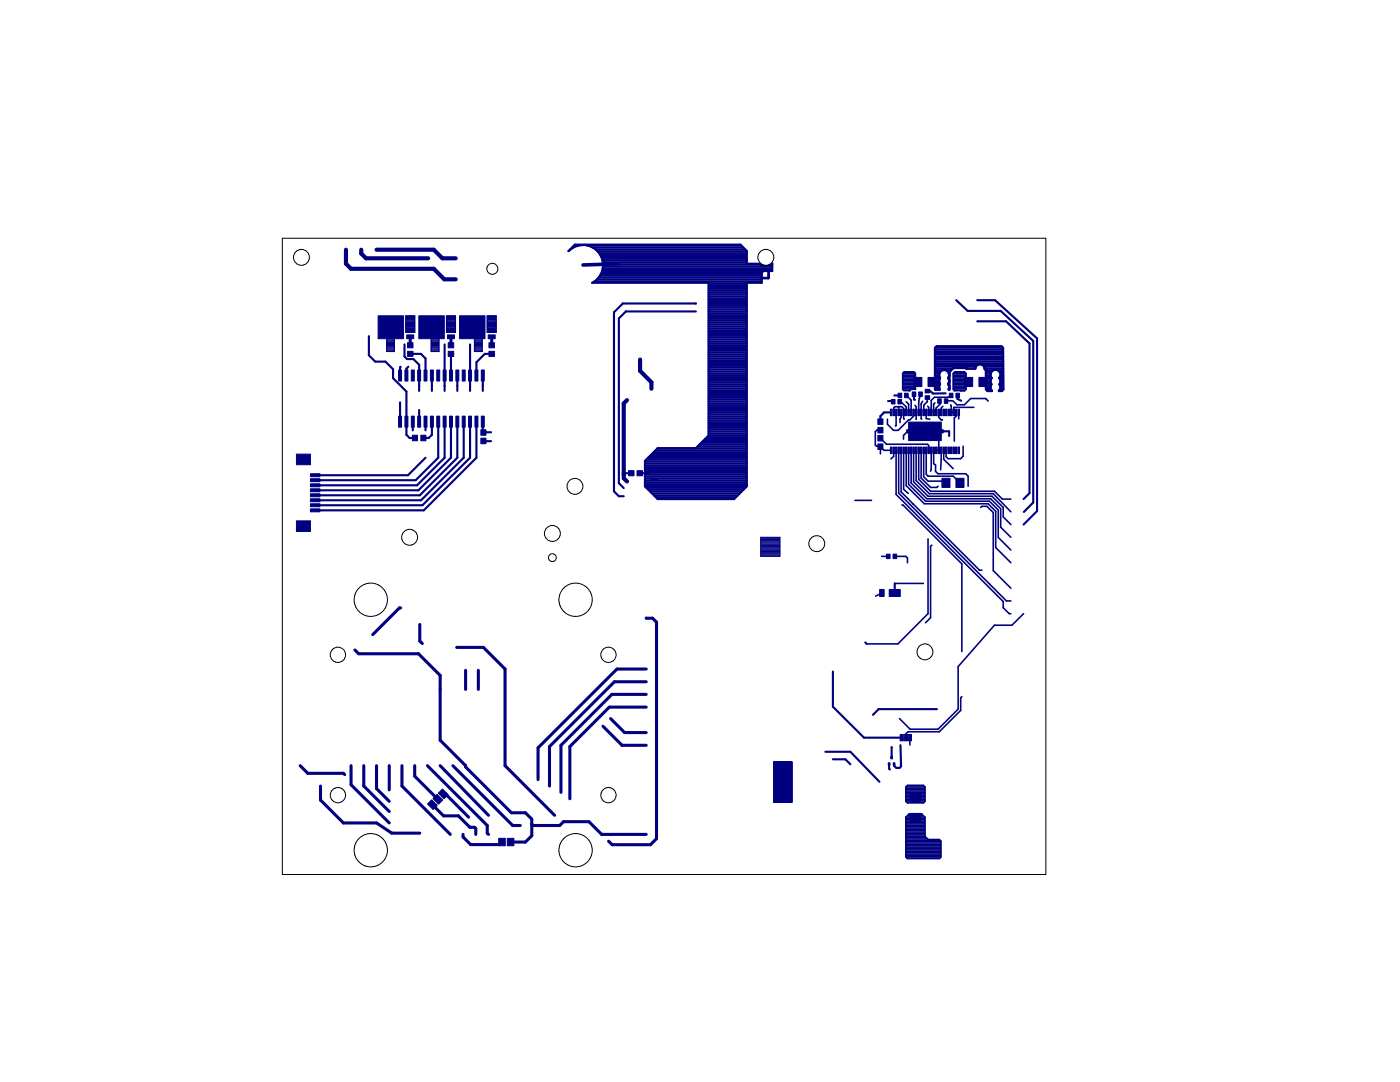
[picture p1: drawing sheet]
<svg xmlns="http://www.w3.org/2000/svg" width="279mm" height="216mm" viewBox="0 0 279 216" stroke-linecap="round" stroke-linejoin="round" font-family="sans-serif">
<g fill="#000080" stroke="#000080" stroke-width=".2">
<path d="M96.1 83h.5v2.2h-.5z"/>
<path d="M94.8 83h.6v2.2h-.6z"/>
<path d="M93.5 83h.6v2.2h-.6z"/>
<path d="M92.2 83h.6v2.2h-.6z"/>
<path d="M91 83h.6v2.2h-.6z"/>
<path d="M89.7 83h.6v2.2h-.6z"/>
<path d="M88.4 83h.6v2.2h-.6z"/>
<path d="M87.2 83h.6v2.2h-.6z"/>
<path d="M85.9 83h.6v2.2h-.6z"/>
<path d="M84.6 83h.6v2.2h-.6z"/>
<path d="M83.4 83h.5v2.2h-.5z"/>
<path d="M82.1 83h.6v2.2h-.6z"/>
<path d="M80.8 83h.6v2.2h-.6z"/>
<path d="M79.5 83h.6v2.2h-.6z"/>
<path d="M79.5 73.8h.6v2.2h-.6z"/>
<path d="M80.8 73.8h.6v2.2h-.6z"/>
<path d="M82.1 73.8h.6v2.2h-.6z"/>
<path d="M83.4 73.8h.5v2.2h-.5z"/>
<path d="M84.6 73.8h.6v2.2h-.6z"/>
<path d="M85.9 73.8h.6v2.2h-.6z"/>
<path d="M87.2 73.8h.6v2.2h-.6z"/>
<path d="M88.4 73.8h.6v2.2h-.6z"/>
<path d="M89.7 73.8h.6v2.2h-.6z"/>
<path d="M91 73.8h.6v2.2h-.6z"/>
<path d="M92.2 73.8h.6v2.2h-.6z"/>
<path d="M93.5 73.8h.6v2.2h-.6z"/>
<path d="M94.8 73.8h.6v2.2h-.6z"/>
<path d="M96.1 73.8h.5v2.2h-.5z"/>
<path d="M97.4 66.8h1.4v.8h-1.4z"/>
<path d="M97.4 65.6h1.4v.7h-1.4z"/>
<path d="M97.4 64.3h1.4v.7h-1.4z"/>
<path d="M97.4 63h1.4v.8h-1.4z"/>
<path d="M91.7 63h5.1v4.6h-5.1z"/>
<path d="M89.3 66.8h1.4v.8h-1.4z"/>
<path d="M89.3 65.6h1.4v.7h-1.4z"/>
<path d="M89.3 64.3h1.4v.7h-1.4z"/>
<path d="M89.3 63h1.4v.8h-1.4z"/>
<path d="M83.6 63h5.1v4.6h-5.1z"/>
<path d="M81.2 66.8h1.4v.8h-1.4z"/>
<path d="M81.2 65.6h1.4v.7h-1.4z"/>
<path d="M81.2 64.3h1.4v.7h-1.4z"/>
<path d="M81.2 63h1.4v.8h-1.4z"/>
<path d="M75.5 63h5v4.6h-5z"/>
<path d="M97.6 70.1h1.1v1h-1.1z"/>
<path d="M97.6 68.4h1.1v1h-1.1z"/>
<path d="M89.5 70.1h1.1v1h-1.1z"/>
<path d="M89.5 68.4h1.1v1h-1.1z"/>
<path d="M81.3 70.1h1.1v1h-1.1z"/>
<path d="M81.3 68.4h1.1v1h-1.1z"/>
<path d="M96 85.7h1v1.1h-1z"/>
<path d="M96 87.4h1v1.1h-1z"/>
<path d="M82.3 86.8h1v1.1h-1z"/>
<path d="M84 86.8h1v1.1h-1z"/>
<path d="M62 94.5h1.9v.6h-1.9z"/>
<path d="M62 95.5h1.9v.6h-1.9z"/>
<path d="M62 96.5h1.9v.6h-1.9z"/>
<path d="M62 97.5h1.9v.6h-1.9z"/>
<path d="M62 99.5h1.9v.6h-1.9z"/>
<path d="M62 98.5h1.9v.6h-1.9z"/>
<path d="M62 100.5h1.9v.6h-1.9z"/>
<path d="M62 101.5h1.9v.6h-1.9z"/>
<path d="M59.2 103.9h2.8v2.1h-2.8z"/>
<path d="M59.2 90.6h2.8v2.1h-2.8z"/>
<path d="M191.2 89.2h.3v1.3h-.3z"/>
<path d="M190.7 89.2h.3v1.3h-.3z"/>
<path d="M190.2 89.2h.3v1.3h-.3z"/>
<path d="M189.7 89.2h.3v1.3h-.3z"/>
<path d="M189.2 89.2h.3v1.3h-.3z"/>
<path d="M188.7 89.2h.3v1.3h-.3z"/>
<path d="M188.2 89.2h.3v1.3h-.3z"/>
<path d="M187.7 89.2h.3v1.3h-.3z"/>
<path d="M187.2 89.2h.3v1.3h-.3z"/>
<path d="M186.7 89.2h.3v1.3h-.3z"/>
<path d="M186.2 89.2h.3v1.3h-.3z"/>
<path d="M185.7 89.2h.3v1.3h-.3z"/>
<path d="M185.2 89.2h.3v1.3h-.3z"/>
<path d="M184.7 89.2h.3v1.3h-.3z"/>
<path d="M184.2 89.2h.3v1.3h-.3z"/>
<path d="M183.7 89.2h.3v1.3h-.3z"/>
<path d="M183.2 89.2h.3v1.3h-.3z"/>
<path d="M182.7 89.2h.3v1.3h-.3z"/>
<path d="M182.2 89.2h.3v1.3h-.3z"/>
<path d="M181.7 89.2h.3v1.3h-.3z"/>
<path d="M181.2 89.2h.3v1.3h-.3z"/>
<path d="M180.7 89.2h.3v1.3h-.3z"/>
<path d="M180.2 89.2h.3v1.3h-.3z"/>
<path d="M179.7 89.2h.3v1.3h-.3z"/>
<path d="M179.2 89.2h.3v1.3h-.3z"/>
<path d="M178.7 89.2h.3v1.3h-.3z"/>
<path d="M178.2 89.2h.3v1.3h-.3z"/>
<path d="M177.7 89.2h.3v1.3h-.3z"/>
<path d="M177.7 81.6h.3v1.4h-.3z"/>
<path d="M178.2 81.6h.3v1.4h-.3z"/>
<path d="M178.7 81.6h.3v1.4h-.3z"/>
<path d="M179.2 81.6h.3v1.4h-.3z"/>
<path d="M179.7 81.6h.3v1.4h-.3z"/>
<path d="M180.2 81.6h.3v1.4h-.3z"/>
<path d="M180.7 81.6h.3v1.4h-.3z"/>
<path d="M181.2 81.6h.3v1.4h-.3z"/>
<path d="M181.7 81.6h.3v1.4h-.3z"/>
<path d="M182.2 81.6h.3v1.4h-.3z"/>
<path d="M182.7 81.6h.3v1.4h-.3z"/>
<path d="M183.2 81.6h.3v1.4h-.3z"/>
<path d="M183.7 81.6h.3v1.4h-.3z"/>
<path d="M184.2 81.6h.3v1.4h-.3z"/>
<path d="M184.7 81.6h.3v1.4h-.3z"/>
<path d="M185.2 81.6h.3v1.4h-.3z"/>
<path d="M185.7 81.6h.3v1.4h-.3z"/>
<path d="M186.2 81.6h.3v1.4h-.3z"/>
<path d="M186.7 81.6h.3v1.4h-.3z"/>
<path d="M187.2 81.6h.3v1.4h-.3z"/>
<path d="M187.7 81.6h.3v1.4h-.3z"/>
<path d="M188.2 81.6h.3v1.4h-.3z"/>
<path d="M188.7 81.6h.3v1.4h-.3z"/>
<path d="M189.2 81.6h.3v1.4h-.3z"/>
<path d="M189.7 81.6h.3v1.4h-.3z"/>
<path d="M190.2 81.6h.3v1.4h-.3z"/>
<path d="M190.7 81.6h.3v1.4h-.3z"/>
<path d="M191.2 81.6h.3v1.4h-.3z"/>
<path d="M181.3 84.2h6.6v3.7h-6.6z"/>
<path d="M187.9 85.7h.3v.7h-.3z"/>
<path d="M181 85.7h.3v.7h-.3z"/>
<path d="M190.8 95.4h1.6v1.9h-1.6z"/>
<path d="M188 95.4h1.6v1.9h-1.6z"/>
<path d="M175.2 86.9h1v1.1h-1z"/>
<path d="M175.2 88.6h1v1.1h-1z"/>
<path d="M175.2 83.6h1v1.1h-1z"/>
<path d="M175.2 85.3h1v1.1h-1z"/>
<path d="M179.2 79.7h.7v.9h-.7z"/>
<path d="M177.9 79.7h.7v.9h-.7z"/>
<path d="M180.5 78.5h.8v.9h-.8z"/>
<path d="M179.2 78.5h.8v.9h-.8z"/>
<path d="M184.6 79h.9v.7h-.9z"/>
<path d="M184.6 77.7h.9v.7h-.9z"/>
<path d="M183.3 78.2h.8v.9h-.8z"/>
<path d="M182.1 78.2h.7v.9h-.7z"/>
<path d="M189.5 78.5h.7v.9h-.7z"/>
<path d="M190.8 78.5h.7v.9h-.7z"/>
<path d="M187.1 79.6h.8v.9h-.8z"/>
<path d="M188.4 79.6h.8v.9h-.8z"/>
<path d="M195.4 75.3h1.6v1.8h-1.6z"/>
<path d="M192.5 75.3h1.6v1.8h-1.6z"/>
<path d="M185.2 75.3h1.6v1.8h-1.6z"/>
<path d="M182.4 75.3h1.6v1.8h-1.6z"/>
<path d="M176.9 110.6h.7v.9h-.7z"/>
<path d="M178.2 110.6h.7v.9h-.7z"/>
<path d="M179.6 146.6h.7v1.2h-.7z"/>
<path d="M180.5 146.6h.6v1.2h-.6z"/>
<path d="M181.3 146.6h.6v1.2h-.6z"/>
<path d="M177.5 117.6h2.2v1.4h-2.2z"/>
<path d="M175.6 117.6h.8v1.4h-.8z"/>
<path d="M177.8 150.9h.3v.5h-.3z"/>
<path d="M178.3 152.2h.3v.5h-.3z"/>
<path d="M177.3 152.2h.3v.5h-.3z"/>
<path d="M181.6 162.3h2.2v1.8h-2.2z"/>
<path d="M181.6 158.2h2.2v1.8h-2.2z"/>
<path d="M101.2 167.3h1.4v1.5h-1.4z"/>
<path d="M99.5 167.3h1.3v1.5h-1.3z"/>
<path d="M85.3 160.4l.8-.8 1.2 1.1-.9 .8z"/>
<path d="M86.4 159.3l.8-.8 1.1 1.1-.8 .9z"/>
<path d="M88.3 157.4l1.1 1.2-.8 .8-1.1-1.1z"/>
<path d="M125.4 93.9h1.1v1h-1.1z"/>
<path d="M127.1 93.9h1.1v1h-1.1z"/>
</g>
<g fill="none" stroke="#000080" stroke-width=".21">
<path d="M151.8 107.2h3.8v3.8h-3.8zM151.8 110.9h3.8M151.8 110.7h3.8M151.8 110.6h3.8M151.8 110.4h3.8M151.8 110.2h3.8M151.8 110h3.8M151.8 109.9h3.8M151.8 109.7h3.8M151.8 109.5h3.8M151.8 109.4h3.8M151.8 109.2h3.8"/>
<path d="M151.8 109h3.8M151.8 108.9h3.8M151.8 108.7h3.8M151.8 108.5h3.8M151.8 108.3h3.8M151.8 108.2h3.8M151.8 108h3.8M151.8 107.8h3.8M151.8 107.7h3.8M151.8 107.5h3.8M151.8 107.3h3.8M180.8 147.2h.6"/>
</g>
<g fill="none" stroke="#000080" stroke-width=".25">
<path d="M76.2 65.8h2.5M76.2 65.6h2.5M76.2 65.4h2.5M76.2 65.2h2.5M77.2 66.3h1.5M77.2 66.1v4h1.5v-5.1h-2.5v1.1h2.5M77.2 70.1h1.5M77.2 69.8h1.5M77.2 69.6h1.5M77.2 69.4h1.5M77.2 69.2h1.5M77.2 69h1.5"/>
<path d="M77.2 68.7h1.5M77.2 68.5h1.5M77.2 68.3h1.5M77.2 68.1h1.5M77.2 67.9h1.5M77.2 67.6h1.5M77.2 67.4h1.5M77.2 67.2h1.5M77.2 67h1.5M77.2 66.7h1.5M77.2 66.5h1.5M81 63h1.8v3.3h-1.8z"/>
<path d="M81 66.1h1.8M81 65.8h1.8M81 65.6h1.8M81 65.4h1.8M81 65.2h1.8M81 65h1.8M81 64.7h1.8M81 64.5h1.8M81 64.3h1.8M81 64.1h1.8M81 63.9h1.8M81 63.6h1.8"/>
<path d="M81 63.4h1.8M81 63.2h1.8M85 65.8h2.6M85 65.6h2.6M85 65.4h2.6M85 65.2h2.6M86.1 66.3h1.5M86.1 66.1v4h1.5v-5.1h-2.6v1.1h2.6M86.1 70.1h1.5M86.1 69.8h1.5M86.1 69.6h1.5M86.1 69.4h1.5"/>
<path d="M86.1 69.2h1.5M86.1 69h1.5M86.1 68.7h1.5M86.1 68.5h1.5M86.1 68.3h1.5M86.1 68.1h1.5M86.1 67.9h1.5M86.1 67.6h1.5M86.1 67.4h1.5M86.1 67.2h1.5M86.1 67h1.5M86.1 66.7h1.5"/>
<path d="M86.1 66.5h1.5M89.1 63h1.8v3.3h-1.8zM89.1 66.1h1.8M89.1 65.8h1.8M89.1 65.6h1.8M89.1 65.4h1.8M89.1 65.2h1.8M89.1 65h1.8M89.1 64.7h1.8M89.1 64.5h1.8M89.1 64.3h1.8M89.1 64.1h1.8"/>
<path d="M89.1 63.9h1.8M89.1 63.6h1.8M89.1 63.4h1.8M89.1 63.2h1.8M93.7 65.8h2.5M93.7 65.6h2.5M93.7 65.4h2.5M93.7 65.2h2.5M94.7 66.3h1.5M94.7 66.1v4h1.5v-5.1h-2.5v1.1h2.5M94.7 70.1h1.5M94.7 69.8h1.5"/>
<path d="M94.7 69.6h1.5M94.7 69.4h1.5M94.7 69.2h1.5M94.7 69h1.5M94.7 68.7h1.5M94.7 68.5h1.5M94.7 68.3h1.5M94.7 68.1h1.5M94.7 67.9h1.5M94.7 67.6h1.5M94.7 67.4h1.5M94.7 67.2h1.5"/>
<path d="M94.7 67h1.5M94.7 66.7h1.5M94.7 66.5h1.5M97.2 63h1.8v3.3h-1.8zM97.2 66.1h1.8M97.2 65.8h1.8M97.2 65.6h1.8M97.2 65.4h1.8M97.2 65.2h1.8M97.2 65h1.8M97.2 64.7h1.8M97.2 64.5h1.8"/>
<path d="M97.2 64.3h1.8M97.2 64.1h1.8M97.2 63.9h1.8M97.2 63.6h1.8M97.2 63.4h1.8M97.2 63.2h1.8"/>
</g>
<g fill="none" stroke="#000080" stroke-width=".42">
<path d="M113.5 50.1h.1M113.5 50.1l1.2-1.3h33.1l1.2 1.3v2.5h2.6l.9 .5M113.8 49.8h.1M114.2 49.4h.2M114.5 49h.8M115.5 49h.1M115.5 49l-1.1 .4-.9 .7M116.7 48.9l1.1 .2M116.7 48.9h.1M116.7 48.9l-1.2 .1M117.3 49h30.7M117.8 49.1l1.1 .6"/>
<path d="M117.8 49.1h.1M118.3 49.4h30.1M118.6 56.2h33.4M118.9 49.7l.8 .9M118.9 49.7h.1M118.9 56h.1M118.9 49.8h29.8M119.1 55.8h32.9M119.2 50.1h29.8M119.4 55.4h32.6M119.6 50.5h29.4M119.7 50.6l.5 1.1"/>
<path d="M119.7 50.6v.1M119.7 55.1v.1M119.7 55.1l-.8 .9M119.7 55h32.3M119.8 50.9h29.2M119.9 54.7h32.1M120 51.3h29M120.1 54.3h32M120.2 51.6h28.8M120.2 51.7h.1M120.2 54.1h.1M120.2 51.7l.2 1.2-.2 1.2"/>
<path d="M120.2 54.1l-.5 1M120.2 53.9h33.9M120.2 52h28.8M120.3 53.5h33.8M120.3 52.4h28.7M120.3 53.1h33.8M120.4 52.8h31.3M141.4 59.9h7.6M141.4 59.5h7.6M141.4 59.1h7.6M141.4 58.8h7.6M141.4 58.4h7.6"/>
<path d="M141.4 58h7.6M141.4 57.6h7.6M141.4 57.3h7.6M141.4 56.9h7.6M141.4 56.5h7.6M152.1 54.3l.3-.2h1v1.4h-1.4v.9h-3v40.6l-2.5 2.6h-15.2l-2.6-2.6v-5l2.6-2.6h7.6l2.5-2.5v-30.5h-23.2l.7-.4M153.4 55.4h.1M153.4 55h.1M153.4 54.7h.1M153.4 54.3h.1M153.9 52.8h.2M154.1 52.6h.1"/>
<path d="M154.1 52.6l-.9 .5M154.1 52.6v1.5h-.6v1.3h-1.5l.1-1.1M190.8 59.9l2.3 2.1h6.6l6.5 6v32.3l-1.8 1.8M195 59.9h3.6l8.4 7.6v34.5l-2.7 2.7M73.6 67.1v3.8l1.3 1.3h2l1.5 1.5v1.8l2.7 2.6v8.7l.6 .6h1.1M80 73.2l-.2 .1v1.6M80.7 68.7v2.4l.5 .5h1.3l1.2 1.2v5.2M81.5 73.2l-.4 .4v1.3M81.9 70.6h2.1l.9 .9v3.4M86.2 74.9v3.1M88.7 68.7v9.3M90 70.6v4.3"/>
<path d="M91.3 74.9v3.1M93.8 68.7v9.3M96.4 74.9v3.1M98.1 70.6h-1.3l-1.7 1.7v2.6M138.9 60.6h-14.6l-1.8 1.7v35.7l1 1h1M138.9 60.6h.1M138.9 62.1h-14l-1.4 1.4v32.9l1 1M141.4 62.1h7.6M141.4 79.7h7.6M141.4 79.4h7.6M141.4 79h7.6M141.4 78.6h7.6"/>
<path d="M141.4 78.2h7.6M141.4 77.9h7.6M141.4 77.5h7.6M141.4 77.1h7.6M141.4 76.8h7.6M141.4 76.4h7.6M141.4 76h7.6M141.4 75.6h7.6M141.4 75.2h7.6M141.4 74.9h7.6M141.4 74.5h7.6M141.4 74.1h7.6"/>
<path d="M141.4 73.7h7.6M141.4 73.4h7.6M141.4 73h7.6M141.4 72.6h7.6M141.4 72.2h7.6M141.4 71.9h7.6M141.4 71.5h7.6M141.4 71.1h7.6M141.4 70.8h7.6M141.4 70.4h7.6M141.4 70h7.6M141.4 69.6h7.6"/>
<path d="M141.4 69.3h7.6M141.4 68.9h7.6M141.4 68.5h7.6M141.4 68.1h7.6M141.4 67.8h7.6M141.4 67.4h7.6M141.4 67h7.6M141.4 66.6h7.6M141.4 66.3h7.6M141.4 65.9h7.6M141.4 65.5h7.6M141.4 65.1h7.6"/>
<path d="M141.4 64.7h7.6M141.4 64.4h7.6M141.4 64h7.6M141.4 63.6h7.6M141.4 63.3h7.6M141.4 62.9h7.6M141.4 62.5h7.6M141.4 61.8h7.6M141.4 61.4h7.6M141.4 61h7.6M141.4 60.6h7.6M141.4 60.3h7.6"/>
<path d="M178.5 78.9h1.1M182.4 78.7v1l.2 .1M185.1 78h.5l.6 .5h2.5M191.1 78.9v.7l.7 .4M195 64.1h5.8l4.7 4.4v29.9l-1.2 1.2M79.8 80.3v3.8M82.4 84.1v1.8M83.7 81.8v2.3M84.9 84.1v1.8M84.9 91.3l-3.5 3.5h-18.5M86.2 84.1v2.7l-.6 .6h-1.1M87.5 84.1v7.2l-4.5 4.5h-20.1"/>
<path d="M88.7 84.1v7.2l-5.5 5.5h-20.3M90 84.1v7.2l-6.5 6.5h-20.6M91.3 84.1v7.2l-7.5 7.5h-20.9M92.5 84.1v7.2l-8.5 8.5h-21.1M93.8 84.1v7.2l-9.5 9.5h-21.4M95.1 84.1v7.2l-10.5 10.5h-21.7M96.4 84.1v2.1l.1 .1h1.5M96.5 88h.1M96.5 88h1.5M124.5 94.4h1.5M127.7 94.4h1.6M128.7 95.8h20.3"/>
<path d="M128.7 97h20.3M128.7 96.6h20.3M128.7 96.2h20.3M128.7 95.5h20.3M128.7 95.1h20.3M128.7 94.7h20.3M128.7 94.3h20.3M128.7 94h20.3M128.7 93.6h20.3M128.7 93.2h20.3M128.7 92.9h20.3M128.7 92.5h20.3"/>
<path d="M128.7 92.1h20.3M129 91.7h20M129 97.3h19.7M129.3 91.4h19.7M129.4 97.7h19M129.7 91h19.3M129.8 98.1h18.2M130 95.8h1.3M130.1 90.6h18.9M130.1 98.5h17.5M130.5 90.2h18.5M130.5 98.8h16.7"/>
<path d="M130.8 89.9h18.2M130.9 99.2h16M131.2 89.5h17.8M139.2 89.1h9.8M139.6 88.7h9.4M140 88.3h9M140.3 88h8.7M140.7 87.6h8.3M141.1 87.2h7.9M141.4 86.8h7.6M141.4 86.5h7.6M141.4 86.1h7.6"/>
<path d="M141.4 85.7h7.6M141.4 85.4h7.6M141.4 85h7.6M141.4 84.6h7.6M141.4 84.2h7.6M141.4 83.9h7.6M141.4 83.5h7.6M141.4 83.1h7.6M141.4 82.7h7.6M141.4 82.4h7.6M141.4 82h7.6M141.4 81.6h7.6"/>
<path d="M141.4 81.2h7.6M141.4 80.9h7.6M141.4 80.5h7.6M141.4 80.1h7.6M177.2 80h.9l.2 .2M177.8 82.3h-1.4l-.7 .7v1.1M188 86.1h1.4v.9M178.6 116.4v1.9M166.2 134v7l6.2 6.2h7.6M172.7 128.2l.3 .3M164.7 150h5l5.8 6M166.2 151.5h2.5l1 1"/>
<path d="M177.4 152.5v.9l.2 .1M177.9 149.1v2.1M178.4 152.5v.3l.5 .4h.6l.3-.3v-.3M179.7 148.7l.1 3.9M179.8 152.6h.1M187 141.5h-11.7l-1.1 1.1"/>
</g>
<path d="M69 49.8v2.8l1.1 1h16.5l2.1 2.1h2.3M72.1 49.8v.8l.9 .9h12.4M75.1 49.8h11.5l1.7 1.7h2.7M125.1 79.8l-.6 .7v14.9l.6 .7M127.7 71.7v2.3l2.3 2.3v1.3" fill="none" stroke="#000080" stroke-width=".83"/>
<g fill="none" stroke="#000080" stroke-width=".61">
<path d="M81.9 67.2v1.7M90 67.2v1.7M98.1 67.2v1.7M70.8 129.7l.8 .8h11.9l4.3 4.3v12.9l5.1 5.1v.2l9.2 9.2h2.8l1.2 1.2v3.4l-1.2 1.2h-3M80 121.3h-.3l-5.3 5.3M83.8 124.6v3.3l.5 .5M91.1 129.2h5.4l4.3 4.3v19.3l9.9 9.9M92.9 133.8v3.8M95.5 133.8v3.8M129 123.3v.1M129 133.5h-5.9l-15.7 15.7v6.4M129 136h-6.4l-12.9 13v7.8"/>
<path d="M129 138.6h-6.9l-10.1 10.1v9.4M129 123.4h1.2l.8 .7v43.2l-1.2 1.3h-7.6l-.7-.7M59.9 152.8l1.5 1.5h7.1l.3 .3M64 156.8v2.8l4.5 4.6h6.6l3.1 2h5.6M70.1 152.8v3.8l7.6 7.6M72.6 152.8v4l5.1 5.1M75.1 152.8v4.6l2.6 2.5M77.7 152.8v4.8M80.2 152.8v4l9.7 9.7M82.8 152.8v2.1l4.6 4.6M85.3 152.8l11.9 11.9v1.5l.3 .3M87.8 152.8l9.7 9.9"/>
<path d="M88.5 158.4h.4l4.6 4.6M90.4 152.8l11.9 11.9h1.5M120.3 144.9l3.8 3.8h4.9M121.9 143.4l2.8 2.8h4.3M129 141.1h-7.4l-7.9 7.9v10.4M86.3 160.6l2.2 2.2h3l2.3 2.3h.9l.3 .2v1.2M92.4 166.5v.5l1.5 1.5h5.6l.7-.5M106.1 164.5l.3 .2h5.3l.8-.7h5l2.6 2.5h8.9"/>
</g>
<g fill="none" stroke="#000080" stroke-width=".32">
<path d="M180.1 74.5l.4-.3h1.9l.3 .3v3.2h-.9l-.3 .3-1.1-.1-.3-.2zM180.1 77.6h2.6M180.1 77.3h2.6M180.1 77h2.6M180.1 76.8h2.6M180.1 76.5h2.6M180.1 76.2h2.6M180.1 76h2.6M180.1 75.7h2.6M180.1 75.4h2.6M180.1 75.1h2.6M180.1 74.9h2.6"/>
<path d="M180.1 74.6h2.6M180.3 77.9h1.4M180.3 74.3h2.2M180.9 78.9l.9 1v2.4M183.7 78.7v.3a5.3 5.3 0 0 0-.4 3.3M185.1 79.3v.9l-.7 .7-.1 1.4M189.8 78.9l-.6 .4h-2.7l-.7 .6v2.4M190.2 74.5l.4-.3h1.9l.3 .3v3.2l-.3 .3h-2l-.3-.3zM190.2 77.6h2.6M190.2 77.3h2.6M190.2 77h2.6M190.2 76.8h2.6"/>
<path d="M190.2 76.5h2.6M190.2 76.2h2.6M190.2 76h2.6M190.2 75.7h2.6M190.2 75.4h2.6M190.2 75.1h2.6M190.2 74.9h2.6M190.2 74.6h2.6M190.4 77.9h2.2M190.4 74.3h2.2M170.6 99.8h3.3M175.7 85.8h-.7l-.3 .3v2.7l.2 .2 .8 .1"/>
<path d="M175.7 89.1v1.4M175.7 90.5h.1M175.7 89.1l.7 .8h1.4M175.7 87.4l1.2 1.2h8.2l.2 .3v1M178.4 89.9v1.2l-.6 .5M178.4 82.3v-.9l.2-.2h1.4l.3 .3v2l.2 .2M178.8 82.3v2.6l-.1 .1M178.8 89.9v8.8l21.4 21.3v1.3l1.2 1.1h.3M179.2 81.2l.1 .1 .1 1M179.3 89.9v8.5l21.6 21.5h.8M179.7 80l-.1 .2h.2l1 1v1.1M179.8 82.3l-.2 2"/>
<path d="M179.8 89.9v8.2l2.4 2.4M180.3 89.9v7.7l1 .9M180.8 80.2l.5 .4v1.7M180.8 89.9v7l3.7 3.6h12.7l1.5 1.5v7.3l3 3M181.3 89.9v6.7l3.4 3.4h12.8l1.7 1.8v5.4l2.5 2.5M181.8 89.9v6.5l3.2 3.1h12.7l2 2v3.7l2 2M182.3 89.9v6.2l2.9 2.9h12.8l2.2 2.3v1.8l1.5 1.6M182.3 82.3v.7l-.7 .8h-.3l-2.1 2.1h-.9l-1.2-1.3v-.9M182.6 80.9l.2 .3v2.5M182.8 89.9v6l2.7 2.6h12.7l3.5 3.6M182.8 83.7h.1M183.3 89.9v5.7l2.4 2.4h12.8l1.5 1.6h1.7"/>
<path d="M183.8 89.9v5.5l1.9 1.9h1.3l.2-.3M184.1 80.1l-.3 .5v2.9l.2 .2M184.3 89.9v5.2l.9 .9h3.2l.4 .4M184.6 86.1h-3.5l-.8 .8v.7M184.8 82.3v1.2l.8 .2M184.8 89.9v4.7l.4 .4h5l1.4 1.4M185.1 81.1l.2 .2v1M185.8 89.9v3.7l-.1 .4M186.3 89.9v2.6l.4 .3v1.3l.5 .4h5.5l.5 .5v2M186.6 80.4l-.3 .2v1.7M187.3 82.3v1l.5 .5 .2-.1M187.5 80l.1 .6-.8 .8v.9"/>
<path d="M187.8 89.9l-.1 3.9M188 86.1l-.8-.1 .1 .1v3.8h-.5M188.2 81.1l-.4 .3v.9M188.3 89.9v1.8l1.9 1.8M188.8 80l.1 .3-.2-.3h1.5l.8 .8h1.5l1.2-1.3h3l.5 .5M189.7 80.8l.1 .2v1.3M189.8 82.3h.1M190.8 82.3v.7l-.3 .4v4.6M191.3 82.3h.1M191.3 82.3v1.3M192.2 89v2l-.5 .5h-2.5l-.4-.4v-1.2M194.4 81.3h-4l-.1 1h-.5"/>
<path d="M176 111h1.3M176 118.3l-1.2 .7M178.6 116.4h5.7M178.6 111h2.2l.3 .3v1M180 100.8h.2l11.8 11.7v17.5M182.2 100.5h.1M182.2 100.5l13.3 13.3h.5M185.2 107.5v14.9l-6 6.1h-6.2M186 108.8l-.3 .2v14.3l-1 1M195.7 101.3l.3-.3h1l1.2 1.3v11.6l3.5 3.5M197.5 116.6h.1M204.3 102.1h.1"/>
<path d="M192 139l-.3 .3v2.5l-4.2 4.2h-6.3l-.5 .5v.8l.7-.1M204.3 122.4l-2.3 2.4h-3.5l-7.3 8.2v8.5l-4 4h-5.6l-2.1-2.1M180.8 157l.3-.3h3.2l.3 .3v2.9l-.3 .3h-3.2l-.3-.3zM180.8 159.8h3.8M180.8 159.5h3.8M180.8 159.2h3.8M180.8 158.9h3.8M180.8 158.7h3.8M180.8 158.4h3.8M180.8 158.1h3.8M180.8 157.8h3.8M180.8 157.6h3.8"/>
<path d="M180.8 157.3h3.8M180.8 157h3.8M181.1 156.8h3.2M181.6 147.2v1.5M180.8 170.9h7M180.8 170.7h7M180.8 170.4h7M180.8 170.1h7M180.8 169.9h7M180.8 169.6h7M180.8 169.3h7M180.8 169h7"/>
<path d="M180.8 168.8h7M180.8 168.5h7M180.8 168.2h7M180.8 167.9h7M180.8 167.7h6.8M180.8 167.4h4.3M180.8 167.1h4M180.8 166.9h3.8M180.8 166.6h3.8M180.8 166.3h3.8M180.8 166h3.8M180.8 165.8h3.8"/>
<path d="M180.8 165.5h3.8M180.8 165.2h3.8M180.8 165h3.8M180.8 164.7h3.8M180.8 164.4h3.8M180.8 164.1h3.8M180.8 163.9h3.8M180.8 163.6h3.8M180.8 163.3h3.8M180.8 163h3.8M180.9 160h3.5M181 171.2h6.6"/>
<path d="M181.1 162.8h3.2M181.4 162.5h2.6M181.4 162.4h2.6l.6 .7v3.8l.6 .6h2.3l.3 .3v3.2l-.3 .3h-6.4l-.3-.3v-7.9z"/>
</g>
<g fill="none" stroke="#000080" stroke-width=".51">
<path d="M186.6 73.6h3.5M186.6 77.4h.8M186.6 76.9h.9M186.6 76.4h.9M186.6 75.9h.8M186.6 75.5h1M186.6 75h.8M186.6 74.5h.9M186.6 74h1.2M186.6 73.1h8.2M186.6 72.6h13.6M186.6 72.1h13.6"/>
<path d="M186.6 71.6h13.6M186.6 71.2h13.6M186.6 70.7h13.6M186.6 70.2h13.6M186.6 69.7h13.6M186.8 69.3h13.2M187.6 75.5a1.17 1.17 0 0 0 0 1.1l-.2 .4 .1 .7h-.8l-.1-8.3 .3-.3h12.9l.4 .3v8.3l-.3 .3h-.5l.1-.1M189.1 74h.5M189.3 75.5l.1 .3M189.3 75.5h.1M189.4 76.4h.1M189.4 76.9h.1"/>
<path d="M189.4 74.5h.1M189.4 76.2l-.1 .4 .1 .4M189.4 75l-.1 .5M189.4 74.6a1.05 1.05 0 0 0-1.4-.7 1.05 1.05 0 0 0-.4 1.6M189.4 77.4h.1M189.4 75.9h.1M189.4 75h.1M189.6 74.1l-.2 .3v3.4l-.1-.1 .1-.3M192.9 73.5v.1M192.9 73.5l-.3-.1h-2.2l-.8 .7M194.8 73.1a.97 .97 0 0 1 1.6 0M194.8 73.1l-.2 .5h-1.7"/>
<path d="M196.4 73.1l.1 .5 .3 .3v3.8l.3 .3h.9l-.2-.1M196.4 73.1h3.8M196.5 73.6h3.7M196.8 77.4h.9M196.8 76.9h.9M196.8 76.4h.9M196.8 75.9h.9M196.8 75.5h1M196.8 75h.9M196.8 74.5h.9M196.8 74h1.2M196.9 77.9h.9"/>
<path d="M197.7 75a1.03 1.03 0 0 1 1-1.3 1.03 1.03 0 0 1 1 1.3M197.7 75l.2 .4a1.02 1.02 0 0 0-.1 1.3M197.8 76.7l-.1 .4 .1 .8M197.8 76.7h.1M199.4 74h.8M199.5 75.4a1.08 1.08 0 0 1 0 1.3l.2 .4-.2 .8M199.5 75.5h.7M199.5 77.9h.5M199.6 76.9h.6M199.6 76.4h.6M199.7 74.5h.5M199.7 75l-.2 .4"/>
<path d="M199.7 77.4h.5M199.7 75.9h.5M199.7 75h.5"/>
</g>
<path d="M123.3 52.6l-6.9 .3" fill="none" stroke="#000080" stroke-width=".72"/>
<g fill="none" stroke="#000080" stroke-width=".2">
<path d="M154.4 152h3.6v8.1h-3.6zM154.4 160h3.6M154.4 159.9h3.6M154.4 159.8h3.6M154.4 159.7h3.6M154.4 159.6h3.6M154.4 159.5h3.6M154.4 159.4h3.6M154.4 159.3h3.6M154.4 159.2h3.6M154.4 159.1h3.6M154.4 159h3.6"/>
<path d="M154.4 158.9h3.6M154.4 158.8h3.6M154.4 158.7h3.6M154.4 158.6h3.6M154.4 158.5h3.6M154.4 158.4h3.6M154.4 158.3h3.6M154.4 158.2h3.6M154.4 158.1h3.6M154.4 158h3.6M154.4 157.9h3.6M154.4 157.8h3.6"/>
<path d="M154.4 157.7h3.6M154.4 157.6h3.6M154.4 157.5h3.6M154.4 157.4h3.6M154.4 157.3h3.6M154.4 157.2h3.6M154.4 157.1h3.6M154.4 157h3.6M154.4 156.9h3.6M154.4 156.8h3.6M154.4 156.7h3.6M154.4 156.6h3.6"/>
<path d="M154.4 156.5h3.6M154.4 156.4h3.6M154.4 156.3h3.6M154.4 156.2h3.6M154.4 156.1h3.6M154.4 156h3.6M154.4 155.9h3.6M154.4 155.8h3.6M154.4 155.7h3.6M154.4 155.6h3.6M154.4 155.5h3.6M154.4 155.4h3.6"/>
<path d="M154.4 155.3h3.6M154.4 155.2h3.6M154.4 155.1h3.6M154.4 155h3.6M154.4 154.9h3.6M154.4 154.8h3.6M154.4 154.7h3.6M154.4 154.6h3.6M154.4 154.5h3.6M154.4 154.4h3.6M154.4 154.3h3.6M154.4 154.2h3.6"/>
<path d="M154.4 154.1h3.6M154.4 154h3.6M154.4 153.9h3.6M154.4 153.8h3.6M154.4 153.7h3.6M154.4 153.6h3.6M154.4 153.5h3.6M154.4 153.4h3.6M154.4 153.3h3.6M154.4 153.2h3.6M154.4 153.1h3.6M154.4 153h3.6"/>
<path d="M154.4 152.9h3.6M154.4 152.8h3.6M154.4 152.7h3.6M154.4 152.6h3.6M154.4 152.5h3.6M154.4 152.4h3.6M154.4 152.3h3.6M154.4 152.2h3.6M154.4 152.1h3.6M154.4 152h3.6"/>
</g>
<g fill="none" stroke="#000" stroke-width=".2">
<path d="M56.3 47.5h152.4v127h-152.4z"/>
<circle cx="60.2" cy="51.4" r="1.59"/>
<circle cx="98.3" cy="53.6" r="1.1"/>
<circle cx="152.8" cy="51.4" r="1.59"/>
<circle cx="114.7" cy="97" r="1.59"/>
<circle cx="74" cy="119.7" r="3.3"/>
<circle cx="81.7" cy="107.2" r="1.59"/>
<circle cx="110.2" cy="106.4" r="1.59"/>
<circle cx="110.2" cy="111.3" r=".78"/>
<circle cx="114.9" cy="119.7" r="3.3"/>
<circle cx="163" cy="108.5" r="1.59"/>
<circle cx="67.4" cy="130.7" r="1.52"/>
<circle cx="121.4" cy="130.7" r="1.52"/>
<circle cx="184.6" cy="130.1" r="1.59"/>
<circle cx="67.4" cy="158.7" r="1.52"/>
<circle cx="121.4" cy="158.7" r="1.52"/>
<circle cx="74" cy="169.7" r="3.3"/>
<circle cx="114.9" cy="169.7" r="3.3"/>
</g>
</svg>
